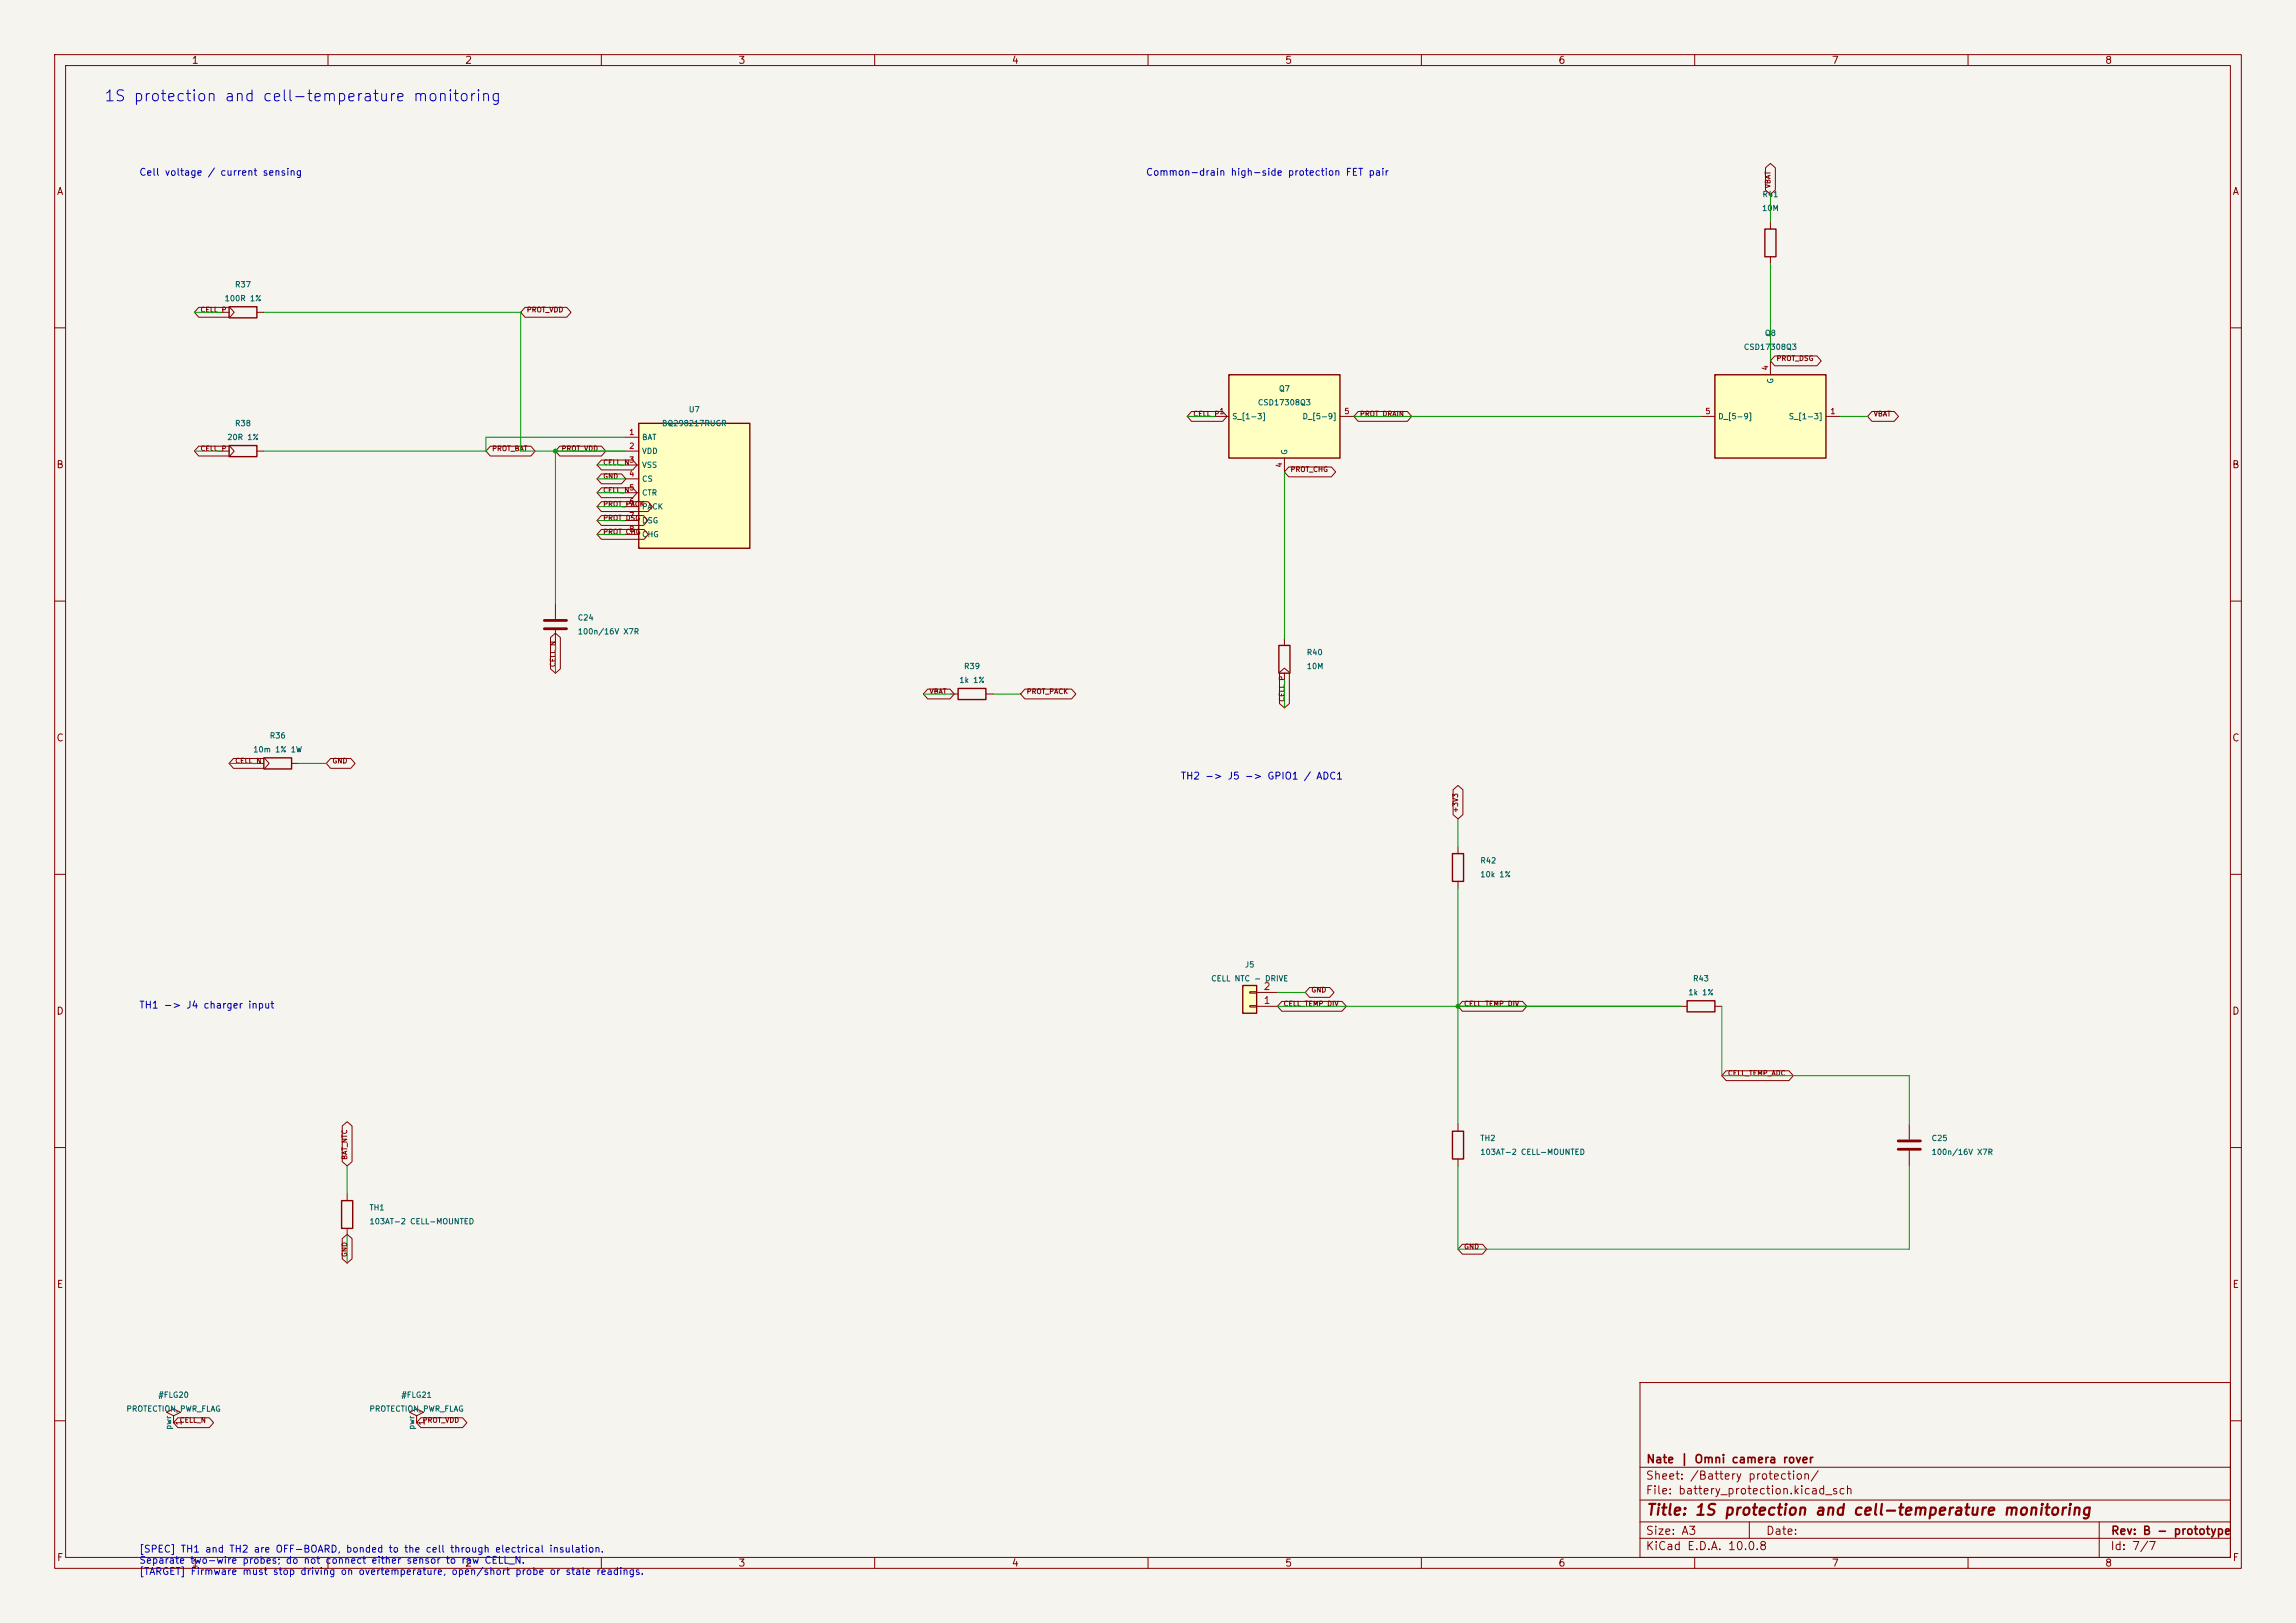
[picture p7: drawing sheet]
<svg xmlns="http://www.w3.org/2000/svg" width="420mm" height="297mm" viewBox="0 0 420 297" stroke-linecap="round" stroke-linejoin="round" font-family="sans-serif">
<defs><g id="words">
<text font-size="2" fill="#0000c2" x="19" y="19.1">1S protection and cell-temperature monitoring</text>
<text font-size="2" fill="#840000" x="301" y="277.8">Title: 1S protection and cell-temperature monitoring</text>
<g font-size="1.5" fill="#840000">
<text x="301" y="268.1">Nate | Omni camera rover</text>
<text x="300.9" y="273.8">File: battery_protection.kicad_sch</text>
<text x="300.9" y="271.1">Sheet: /Battery protection/</text>
<text x="300.9" y="281.2">Size: A3</text>
<text x="322.9" y="281.2">Date:</text>
<text x="386" y="281.2">Rev: B - prototype</text>
<text x="300.9" y="284">KiCad E.D.A. 10.0.8</text>
<text x="385.9" y="284">Id: 7/7</text>
</g>
<g font-size="1.3" fill="#840000">
<text x="35" y="12">1</text>
<text x="85" y="12">2</text>
<text x="135" y="12">3</text>
<text x="185" y="12">4</text>
<text x="235" y="12">5</text>
<text x="285" y="12">6</text>
<text x="335" y="12">7</text>
<text x="385" y="12">8</text>
<text x="10.3" y="36">A</text>
<text x="408.3" y="36">A</text>
<text x="10.2" y="86">B</text>
<text x="408.2" y="86">B</text>
<text x="10.2" y="136">C</text>
<text x="408.2" y="136">C</text>
<text x="10.2" y="186">D</text>
<text x="408.2" y="186">D</text>
<text x="10.3" y="236">E</text>
<text x="408.3" y="236">E</text>
<text x="10.3" y="286">F</text>
<text x="35" y="287">1</text>
<text x="85" y="287">2</text>
<text x="135" y="287">3</text>
<text x="185" y="287">4</text>
<text x="235" y="287">5</text>
<text x="285" y="287">6</text>
<text x="335" y="287">7</text>
<text x="385" y="287">8</text>
<text x="408.3" y="286">F</text>
</g>
<g font-size="1.3" fill="#0000c2">
<text x="25.4" y="32.5">Cell voltage / current sensing</text>
<text x="209.5" y="32.5">Common-drain high-side protection FET pair</text>
<text x="215.9" y="143">TH2 -&gt; J5 -&gt; GPIO1 / ADC1</text>
<text x="25.4" y="184.9">TH1 -&gt; J4 charger input</text>
<text x="25.4" y="284.4">[SPEC] TH1 and TH2 are OFF-BOARD, bonded to the cell through electrical insulation.</text>
<text x="25.4" y="286.5">Separate two-wire probes; do not connect either sensor to raw CELL_N.</text>
<text x="25.4" y="288.5">[TARGET] Firmware must stop driving on overtemperature, open/short probe or stale readings.</text>
</g>
<g font-size="1.3" fill="#a90000">
<text x="231" y="184">1</text>
<text x="231" y="181.5">2</text>
</g>
<g font-size="1" fill="#006464">
<text x="322.2" y="38.9">10M</text>
<text x="322.3" y="36.3">R41</text>
<text x="42.9" y="52.8">R37</text>
<text x="41" y="55.4">100R 1%</text>
<text x="318.9" y="64.3">CSD17308Q3</text>
<text x="322.8" y="61.7">Q8</text>
<text x="233.9" y="71.9">Q7</text>
<text x="324.6" y="70.3" transform="rotate(-90 324.6 70.3)">G</text>
<text x="125.9" y="75.7">U7</text>
<text x="225.3" y="77">S_[1-3]</text>
<text x="230" y="74.4">CSD17308Q3</text>
<text x="238.2" y="77">D_[5-9]</text>
<text x="314.2" y="77">D_[5-9]</text>
<text x="327.1" y="77">S_[1-3]</text>
<text x="41.5" y="80.8">20R 1%</text>
<text x="42.9" y="78.2">R38</text>
<text x="117.3" y="80.8">BAT</text>
<text x="117.3" y="83.3">VDD</text>
<text x="121" y="78.2">BQ298217RUGR</text>
<text x="235.7" y="83.3" transform="rotate(-90 235.7 83.3)">G</text>
<text x="117.3" y="85.8">VSS</text>
<text x="117.3" y="88.4">CS</text>
<text x="117.3" y="90.9">CTR</text>
<text x="117.3" y="93.5">PACK</text>
<text x="117.3" y="96">DSG</text>
<text x="117.3" y="98.5">CHG</text>
<text x="105.6" y="113.8">C24</text>
<text x="105.6" y="116.3">100n/16V X7R</text>
<text x="175.4" y="125.2">1k 1%</text>
<text x="176.2" y="122.7">R39</text>
<text x="238.9" y="120.1">R40</text>
<text x="238.9" y="122.7">10M</text>
<text x="46.2" y="137.9">10m 1% 1W</text>
<text x="49.2" y="135.4">R36</text>
<text x="270.7" y="158.2">R42</text>
<text x="270.7" y="160.8">10k 1%</text>
<text x="221.5" y="179.8">CELL NTC - DRIVE</text>
<text x="227.6" y="177.3">J5</text>
<text x="309.6" y="179.8">R43</text>
<text x="308.7" y="182.4">1k 1%</text>
<text x="270.7" y="209">TH2</text>
<text x="353.2" y="209">C25</text>
<text x="270.7" y="211.6">103AT-2 CELL-MOUNTED</text>
<text x="353.2" y="211.6">100n/16V X7R</text>
<text x="67.5" y="221.7">TH1</text>
<text x="67.5" y="224.3">103AT-2 CELL-MOUNTED</text>
<text x="28.9" y="256">#FLG20</text>
<text x="73.3" y="256">#FLG21</text>
<text x="23" y="258.6">PROTECTION_PWR_FLAG</text>
<text x="31.6" y="261.7" transform="rotate(-90 31.6 261.7)">pwr</text>
<text x="67.5" y="258.6">PROTECTION_PWR_FLAG</text>
<text x="76" y="261.7" transform="rotate(-90 76 261.7)">pwr</text>
</g>
<g font-size="1" fill="#a90000">
<text x="323.7" y="67.9" transform="rotate(-90 323.7 67.9)">4</text>
<text x="222.9" y="76">1</text>
<text x="245.8" y="76">5</text>
<text x="311.8" y="76">5</text>
<text x="334.7" y="76">1</text>
<text x="115" y="79.8">1</text>
<text x="115" y="82.4">2</text>
<text x="115" y="84.9">3</text>
<text x="115" y="87.4">4</text>
<text x="115" y="90">5</text>
<text x="234.8" y="85.7" transform="rotate(-90 234.8 85.7)">4</text>
<text x="115" y="92.5">6</text>
<text x="115" y="95.1">7</text>
<text x="115" y="97.6">8</text>
<text x="33.4" y="260.9" transform="rotate(-90 33.4 260.9)">1</text>
<text x="77.9" y="260.9" transform="rotate(-90 77.9 260.9)">1</text>
</g>
<g font-size=".9" fill="#840000">
<text x="324.1" y="34.5" transform="rotate(-90 324.1 34.5)">VBAT</text>
<text x="36.6" y="57.4">CELL_P</text>
<text x="96.3" y="57.4">PROT_VDD</text>
<text x="324.9" y="66.3">PROT_DSG</text>
<text x="218.2" y="76.4">CELL_P</text>
<text x="248.7" y="76.4">PROT_DRAIN</text>
<text x="342.7" y="76.4">VBAT</text>
<text x="36.6" y="82.8">CELL_P</text>
<text x="89.9" y="82.8">PROT_BAT</text>
<text x="102.6" y="82.8">PROT_VDD</text>
<text x="110.2" y="87.8">GND</text>
<text x="110.2" y="85.3">CELL_N</text>
<text x="236" y="86.6">PROT_CHG</text>
<text x="110.2" y="90.4">CELL_N</text>
<text x="110.2" y="92.9">PROT_PACK</text>
<text x="110.2" y="95.5">PROT_DSG</text>
<text x="110.2" y="98">PROT_CHG</text>
<text x="101.8" y="122.2" transform="rotate(-90 101.8 122.2)">CELL_N</text>
<text x="169.9" y="127.2">VBAT</text>
<text x="187.7" y="127.2">PROT_PACK</text>
<text x="235.2" y="128.5" transform="rotate(-90 235.2 128.5)">CELL_P</text>
<text x="42.9" y="139.9">CELL_N</text>
<text x="60.7" y="139.9">GND</text>
<text x="266.9" y="148.8" transform="rotate(-90 266.9 148.8)">+3V3</text>
<text x="234.7" y="184.4">CELL_TEMP_DIV</text>
<text x="239.8" y="181.8">GND</text>
<text x="267.7" y="184.4">CELL_TEMP_DIV</text>
<text x="316" y="197.1">CELL_TEMP_ADC</text>
<text x="63.7" y="212.3" transform="rotate(-90 63.7 212.3)">BAT_NTC</text>
<text x="63.7" y="230.1" transform="rotate(-90 63.7 230.1)">GND</text>
<text x="267.7" y="228.8">GND</text>
<text x="32.8" y="260.6">CELL_N</text>
<text x="77.2" y="260.6">PROT_VDD</text>
</g>
</g></defs>
<path d="M0 0h420v297h-420z" fill="#f5f4ef" stroke="#f5f4ef" stroke-width=".18"/>
<g fill="none" stroke="#840000" stroke-width=".18">
<path d="M10 10h400v277h-400zM12 12h396v273h-396zM60 10v2M110 10v2M160 10v2M210 10v2M260 10v2M310 10v2M360 10v2M40.6 57.2h1.3M47 57.2h1.3M10 60h2"/>
<path d="M408 60h2M40.6 82.6h1.3M47 82.6h1.3M10 110h2M101.6 110.5v2.8M101.6 115.3v2.8M408 110h2M10 160h2M408 160h2M10 210h2M63.5 218.4v1.3M408 210h2"/>
<path d="M63.5 224.8v1.3M31.7 259.1l1.3-.7-1.3-.6-1.2 .6 1.2 .7v1.2M300 253h108v32h-108zM10 260h2M31.7 260.3h.1M300 278.5h108M300 274.5h108M300 268.5h108M320 278.5v3M384 278.5v6.5M408 260h2M60 285v2"/>
<path d="M110 285v2M160 285v2M210 285v2M260 285v2M300 281.5h108M310 285v2M360 285v2"/>
</g>
<path d="M41.9 56.1h5.1v2.1h-5.1zM41.9 81.5h5.1v2.1h-5.1zM62.5 219.7h2v5.1h-2z" fill="none" stroke="#840000" stroke-width=".25"/>
<path d="M99.6 113.5h4M99.6 115.1h4" fill="none" stroke="#840000" stroke-width=".51"/>
<path d="M224.8 68.6h20.3v15.2h-20.3z" fill="#ffffc2"/>
<path d="M322.8 41.9h2.1v5.1h-2.1zM224.8 68.6h20.3v15.2h-20.3zM233.9 118.1h2.1v5.1h-2.1zM48.3 138.7h5v2h-5zM265.7 156.2h2v5.1h-2zM308.6 183.1h5.1v2.1h-5.1z" fill="none" stroke="#840000" stroke-width=".25"/>
<g fill="none" stroke="#840000" stroke-width=".18">
<path d="M323.8 40.6v1.3M323.8 47v1.3M222.2 76.2h2.6M245.1 76.2h2.5M234.9 83.8v2.6M234.9 116.8v1.3M47 139.7h1.3M53.3 139.7h1.3M234.9 123.2v1.3M266.7 154.9v1.3M266.7 161.3v1.3M307.3 184.2h1.3"/>
<path d="M313.7 184.2h1.3M349.2 205.7v2.8M349.2 210.6v2.8"/>
</g>
<path d="M347.2 208.8h4.1M347.2 210.3h4.1" fill="none" stroke="#840000" stroke-width=".51"/>
<path d="M116.8 77.5h20.4v22.8h-20.4z" fill="#ffffc2"/>
<path d="M116.8 77.5h20.4v22.8h-20.4zM175.3 126h5v2h-5zM265.7 207h2v5.1h-2z" fill="none" stroke="#840000" stroke-width=".25"/>
<g fill="none" stroke="#840000" stroke-width=".18">
<path d="M114.3 80h2.5M114.3 82.6h2.5M114.3 85.1h2.5M114.3 87.6h2.5M114.3 90.2h2.5M114.3 92.7h2.5M114.3 95.3h2.5M114.3 97.8h2.5M174 127h1.3M180.3 127h1.3M266.7 205.7v1.3M266.7 212.1v1.3"/>
<path d="M76.2 259.1l1.3-.7-1.3-.6-1.3 .6 1.3 .7v1.2M76.2 260.3h.1"/>
</g>
<path d="M227.3 180.3h2.6v5.1h-2.6z" fill="#ffffc2"/>
<path d="M227.3 180.3h2.6v5.1h-2.6z" fill="none" stroke="#840000" stroke-width=".25"/>
<path d="M228.6 184h1.3v.3h-1.3zM228.6 181.5h1.3v.2h-1.3zM229.9 184.2h3.8M229.9 181.6h3.8" fill="none" stroke="#840000" stroke-width=".18"/>
<path d="M313.7 68.6h20.3v15.2h-20.3z" fill="#ffffc2"/>
<path d="M313.7 68.6h20.3v15.2h-20.3z" fill="none" stroke="#840000" stroke-width=".25"/>
<g fill="none" stroke="#840000" stroke-width=".18">
<path d="M322.9 30.7l.9-.8 1 .8v4.1l-1 .8-.9-.8zM36.3 56.2h5.8l.7 1-.7 .9h-5.8l-.7-.9zM96 56.2h7.7l.8 1-.8 .9h-7.7l-.8-.9zM218 75.3h5.7l.7 .9-.7 .9h-5.7l-.8-.9zM248.4 75.3h9l.8 .9-.8 .9h-9l-.8-.9zM311.1 76.2h2.6M323.8 66v2.6M324.6 65.1h7.8l.7 .9-.7 .9h-7.8l-.8-.9zM334 76.2h2.5M342.4 75.3h4.1l.8 .9-.8 .9h-4.1l-.8-.9zM36.3 81.6h5.8l.7 1-.7 .9h-5.8l-.7-.9zM89.7 81.6h7.4l.8 1-.8 .9h-7.4l-.8-.9z"/>
<path d="M102.4 81.6h7.6l.8 1-.8 .9h-7.6l-.8-.9zM110 86.7h3.7l.8 .9-.8 .9h-3.7l-.8-.9zM110 96.9h7.8l.8 .9-.8 .9h-7.8l-.8-.9zM110 84.2h5.8l.7 .9-.7 .9h-5.8l-.8-.9zM110 89.3h5.8l.7 .9-.7 .9h-5.8l-.8-.9zM110 91.8h8.5l.8 .9-.8 .9h-8.5l-.8-.9zM110 94.3h7.7l.8 1-.8 .9h-7.7l-.8-.9zM235.7 85.5h7.8l.8 .9-.8 .9h-7.8l-.8-.9zM100.7 116.7l.9-.8 .9 .8v5.7l-.9 .8-.9-.8zM42.7 138.8h5.7l.8 .9-.8 .9h-5.7l-.8-.9zM60.5 138.8h3.7l.8 .9-.8 .9h-3.7l-.8-.9zM169.7 126.1h4.1l.8 .9-.8 .9h-4.1l-.8-.9z"/>
<path d="M187.5 126.1h8.5l.8 .9-.8 .9h-8.5l-.8-.9zM234 123l.9-.7 1 .7v5.8l-1 .7-.9-.7zM265.8 144.5l.9-.8 .9 .8v4.6l-.9 .8-.9-.8zM234.5 183.2h11l.8 1-.8 .9h-11l-.8-.9zM239.5 180.7h3.7l.8 .9-.8 .9h-3.7l-.7-.9zM267.5 183.2h11l.8 1-.8 .9h-11l-.8-.9zM315.7 195.9h11.5l.8 1-.8 .9h-11.5l-.7-.9zM62.6 206.1l.9-.8 .9 .8v6.5l-.9 .8-.9-.8zM62.6 226.7l.9-.8 .9 .8v3.7l-.9 .7-.9-.7zM267.5 227.7h3.7l.8 .9-.8 .9h-3.7l-.8-.9zM32.5 259.4h5.8l.8 .9-.8 1h-5.8l-.8-1zM77 259.4h7.6l.8 .9-.8 1h-7.6l-.8-1z"/>
</g>
<g fill="none" stroke="#009600" stroke-width=".18">
<path d="M323.8 35.6v5M35.6 57.2h5M48.3 57.2h46.9v25.4h19.1M323.8 48.3v17.7M217.2 76.2h5M247.6 76.2h63.5M336.5 76.2h5.1M35.6 82.6h5M101.6 82.6v27.9M109.2 92.7h5.1M109.2 95.3h5.1M109.2 97.8h5.1"/>
<path d="M109.2 85.1h5.1M109.2 87.6h5.1M109.2 90.2h5.1M114.3 80h-25.4v2.6h-40.6M234.9 86.4v30.4M101.6 118.1v5.1M41.9 139.7h5.1M54.6 139.7h5.1M168.9 127h5.1M181.6 127h5.1M234.9 124.5v5M266.7 149.9v5"/>
<path d="M266.7 162.6v43.1M233.7 181.6h5.1M233.7 184.2h73.6M315 184.2v12.7h34.2v8.8M63.5 213.4v5M266.7 213.4v15.2h82.5v-15.2M63.5 226.1v5"/>
</g>
<g fill="#009600">
<circle cx="266.7" cy="184.2" r=".46"/>
<circle cx="101.6" cy="82.6" r=".46"/>
</g>
<use href="#words"/>
</svg>
